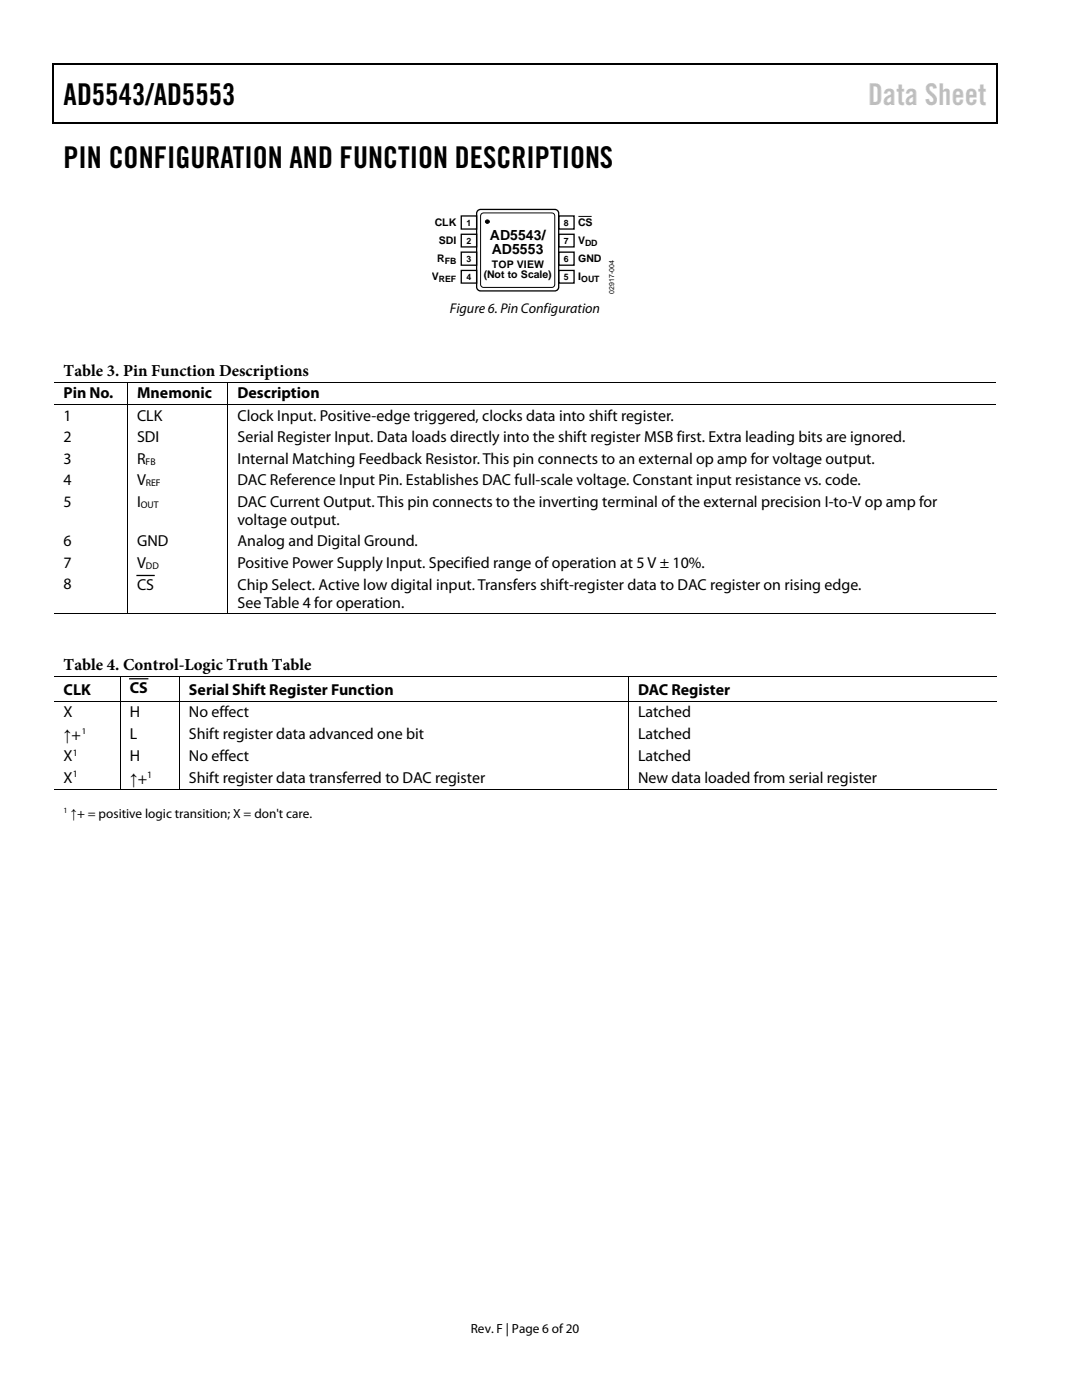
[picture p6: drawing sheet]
<svg xmlns="http://www.w3.org/2000/svg" width="216mm" height="279mm" viewBox="0 0 216 279" stroke-linecap="round" stroke-linejoin="round" font-family="sans-serif">
<defs><g id="words">
<g font-size="6">
<text x="12.7" y="21">AD5543/AD5553</text>
<text x="12.7" y="33.6">PIN CONFIGURATION AND FUNCTION DESCRIPTIONS</text>
</g>
<text font-size="6" fill="#c1c1c1" x="173.2" y="21">Data Sheet</text>
<g font-size="3.3">
<text x="12.7" y="75">Table 3. Pin Function Descriptions</text>
<text x="12.7" y="133.7">Table 4. Control-Logic Truth Table</text>
</g>
<g font-size="3.2">
<text x="12.7" y="79.5">Pin No.</text>
<text x="12.7" y="84">1</text>
<text x="27.3" y="79.5">Mnemonic</text>
<text x="27.3" y="84">CLK</text>
<text x="47.4" y="79.5">Description</text>
<text x="47.4" y="84">Clock Input. Positive-edge triggered, clocks data into shift register.</text>
<text x="12.7" y="88.3">2</text>
<text x="27.3" y="88.3">SDI</text>
<text x="47.4" y="88.3">Serial Register Input. Data loads directly into the shift register MSB first. Extra leading bits are ignored.</text>
<text x="12.7" y="92.6">3</text>
<text x="27.3" y="92.6">R</text>
<text x="47.4" y="92.6">Internal Matching Feedback Resistor. This pin connects to an external op amp for voltage output.</text>
<text x="12.7" y="96.9">4</text>
<text x="12.7" y="101.2">5</text>
<text x="27.3" y="96.9">V</text>
<text x="27.3" y="101.2">I</text>
<text x="47.4" y="96.9">DAC Reference Input Pin. Establishes DAC full-scale voltage. Constant input resistance vs. code.</text>
<text x="47.4" y="101.2">DAC Current Output.This pin connects to the inverting terminal of the external precision I-to-V op amp for</text>
<text x="47.4" y="104.8">voltage output.</text>
<text x="12.7" y="109.1">6</text>
<text x="12.7" y="113.3">7</text>
<text x="27.3" y="109.1">GND</text>
<text x="27.3" y="113.3">V</text>
<text x="47.4" y="113.3">Positive Power Supply Input. Specified range of operation at 5 V ± 10%.</text>
<text x="47.4" y="109.1">Analog and Digital Ground.</text>
<text x="12.7" y="117.6">8</text>
<text x="27.3" y="117.7">CS</text>
<text x="47.4" y="117.7">Chip Select. Active low digital input. Transfers shift-register data to DAC register on rising edge.</text>
<text x="47.4" y="121.3">See Table 4 for operation.</text>
<text x="12.7" y="138.6">CLK</text>
<text x="12.7" y="143.1">X</text>
<text x="25.9" y="143.1">H</text>
<text x="25.9" y="138.3">CS</text>
<text x="37.7" y="143.1">No effect</text>
<text x="37.7" y="138.6">Serial Shift Register Function</text>
<text x="127.3" y="143.1">Latched</text>
<text x="127.3" y="138.6">DAC Register</text>
<text x="12.7" y="147.6">↑+</text>
<text x="25.9" y="147.4">L</text>
<text x="37.7" y="147.4">Shift register data advanced one bit</text>
<text x="127.3" y="147.4">Latched</text>
<text x="12.7" y="151.9">X</text>
<text x="25.9" y="151.9">H</text>
<text x="37.7" y="151.9">No effect</text>
<text x="127.3" y="151.9">Latched</text>
<text x="12.7" y="156.2">X</text>
<text x="25.9" y="156.4">↑+</text>
<text x="37.7" y="156.2">Shift register data transferred to DAC register</text>
<text x="127.3" y="156.2">New data loaded from serial register</text>
</g>
<g font-size="2.8">
<text x="97.8" y="47.9">AD5543/</text>
<text x="98.1" y="50.7">AD5553</text>
<text x="89.7" y="62.4">Figure 6. Pin Configuration</text>
</g>
<g font-size="2.6">
<text x="14.1" y="163.2">↑+ = positive logic transition; X = don't care.</text>
<text x="94" y="266">Rev. F | Page 6 of 20</text>
</g>
<g font-size="2.1">
<text x="86.8" y="45">CLK</text>
<text x="115.4" y="45">CS</text>
<text x="87.2" y="52.2">R</text>
<text x="87.6" y="48.6">SDI</text>
<text x="98.1" y="53.5">TOP VIEW</text>
<text x="115.4" y="48.6">V</text>
<text x="115.4" y="52.2">GND</text>
<text x="86.2" y="55.9">V</text>
<text x="96.5" y="55.6">(Not to Scale)</text>
<text x="115.4" y="55.9">I</text>
</g>
<g font-size="1.9">
<text x="29.1" y="92.8">FB</text>
<text x="28.1" y="101.3">OUT</text>
<text x="29.1" y="97">REF</text>
<text x="29.1" y="113.5">DD</text>
<text x="14.5" y="150.8">1</text>
<text x="14.5" y="155.1">1</text>
<text x="29.4" y="155.3">1</text>
</g>
<text font-size="1.8" x="16.4" y="146.5">1</text>
<g font-size="1.7">
<text x="93.1" y="45">1</text>
<text x="112.5" y="45">8</text>
<text x="88.8" y="52.8">FB</text>
<text x="93.1" y="52.2">3</text>
<text x="93.1" y="48.6">2</text>
<text x="112.5" y="52.2">6</text>
<text x="112.5" y="48.6">7</text>
<text x="116.8" y="49.2">DD</text>
<text x="87.6" y="56.4">REF</text>
<text x="93.1" y="55.8">4</text>
<text x="112.5" y="55.8">5</text>
<text x="115.9" y="56.4">OUT</text>
</g>
<text font-size="1.6" x="12.7" y="162.3">1</text>
<text font-size="1.4" x="122.6" y="58.6" transform="rotate(-90 122.6 58.6)">02917-004</text>
</g></defs>
<path d="M10.5 12.7h.3v1h-.3zM10.5 12.7h.3v.3h-.3zM133.3 12.7h.3v.3h-.3zM198.8 12.7h.2v1h-.2zM198.8 12.7h.2v.3h-.2zM10.5 24.4h.3v.3h-.3zM133.1 24.4h.2v.3h-.2zM198.8 24.4h.2v.3h-.2z" fill="#000"/>
<path d="M10.7 13.7v10.7M10.8 12.8h122.5M133.6 12.8h65.2M198.9 13.7v10.7M10.8 24.5h188" fill="none" stroke="#000" stroke-width=".25"/>
<path d="M92 43.1h3.1v2.6h-3.1z" fill="#fff"/>
<path d="M92 43.1h3.1v2.6h-3.1z" fill="none" stroke="#000" stroke-width=".26"/>
<path d="M92 46.8h3.1v2.5h-3.1z" fill="#fff"/>
<path d="M92 46.8h3.1v2.5h-3.1z" fill="none" stroke="#000" stroke-width=".26"/>
<path d="M92 50.3h3.1v2.6h-3.1z" fill="#fff"/>
<path d="M92 50.3h3.1v2.6h-3.1z" fill="none" stroke="#000" stroke-width=".26"/>
<path d="M92 54h3.1v2.5h-3.1z" fill="#fff"/>
<path d="M92 54h3.1v2.5h-3.1z" fill="none" stroke="#000" stroke-width=".26"/>
<path d="M111.5 43.1h3v2.6h-3z" fill="#fff"/>
<path d="M111.5 43.1h3v2.6h-3z" fill="none" stroke="#000" stroke-width=".26"/>
<path d="M111.5 46.8h3v2.5h-3z" fill="#fff"/>
<path d="M111.5 46.8h3v2.5h-3z" fill="none" stroke="#000" stroke-width=".26"/>
<path d="M111.5 50.3h3v2.6h-3z" fill="#fff"/>
<path d="M111.5 50.3h3v2.6h-3z" fill="none" stroke="#000" stroke-width=".26"/>
<path d="M111.5 54h3v2.5h-3z" fill="#fff"/>
<path d="M95.3 42l.6-.2h14.8a.78 .78 0 0 1 .8 .8v14.7a.78 .78 0 0 1-.8 .8h-14.8a.78 .78 0 0 1-.8-.8v-14.7zM111.5 54h3v2.5h-3z" fill="none" stroke="#000" stroke-width=".26"/>
<g fill="none" stroke="#000" stroke-width=".2">
<path d="M96.1 42.7l.4-.2h13.6a.6 .6 0 0 1 .6 .6v13.7a.6 .6 0 0 1-.6 .6h-13.6a.6 .6 0 0 1-.6-.6v-13.7zM115.4 43.2h2.7M10.8 76.3h14.6M25.5 76.3v4.4M25.5 76.3h19.9M45.5 76.3v4.4M45.6 76.3h153.2M10.8 80.8h14.6M25.5 80.9v41.5M25.5 80.8h19.9M45.5 80.9v41.5M45.6 80.8h153.2"/>
<path d="M10.8 122.5h14.6M10.8 135h13.1M10.8 139.9h13.1M24 135.1v4.7M24 140v17.5M24.1 135h11.6M24.1 139.9h11.6M25.5 122.5h19.9M35.8 135.1v4.7M35.8 140v17.5M35.9 135h89.4M35.9 139.9h89.4"/>
<path d="M45.6 122.5h153.2M125.4 135.1v4.7M125.4 140v17.5M125.5 135h73.3M125.5 139.9h73.3M10.8 157.6h13.1M24.1 157.6h11.6M35.9 157.6h89.4M125.5 157.6h73.3"/>
<circle cx="97.3" cy="44.2" r=".38"/>
</g>
<g fill="#000">
<path d="M25.4 76.2h.1v.1h-.1zM45.4 76.2h.2v.1h-.2zM25.4 80.7h.1v.2h-.1zM45.4 80.7h.2v.2h-.2zM23.9 134.9h.2v.2h-.2zM23.9 139.8h.2v.2h-.2zM25.4 122.4h.1v.2h-.1zM35.7 134.9h.2v.2h-.2zM35.7 139.8h.2v.2h-.2zM45.4 122.4h.2v.2h-.2zM125.3 134.9h.2v.2h-.2zM125.3 139.8h.2v.2h-.2z"/>
<path d="M23.9 157.5h.2v.2h-.2zM35.7 157.5h.2v.2h-.2zM125.3 157.5h.2v.2h-.2z"/>
<circle cx="97.3" cy="44.2" r=".38"/>
</g>
<path d="M27.3 114.9h3.5M25.9 135.5h3.6" fill="none" stroke="#000" stroke-width=".25"/>
<use href="#words"/>
</svg>
